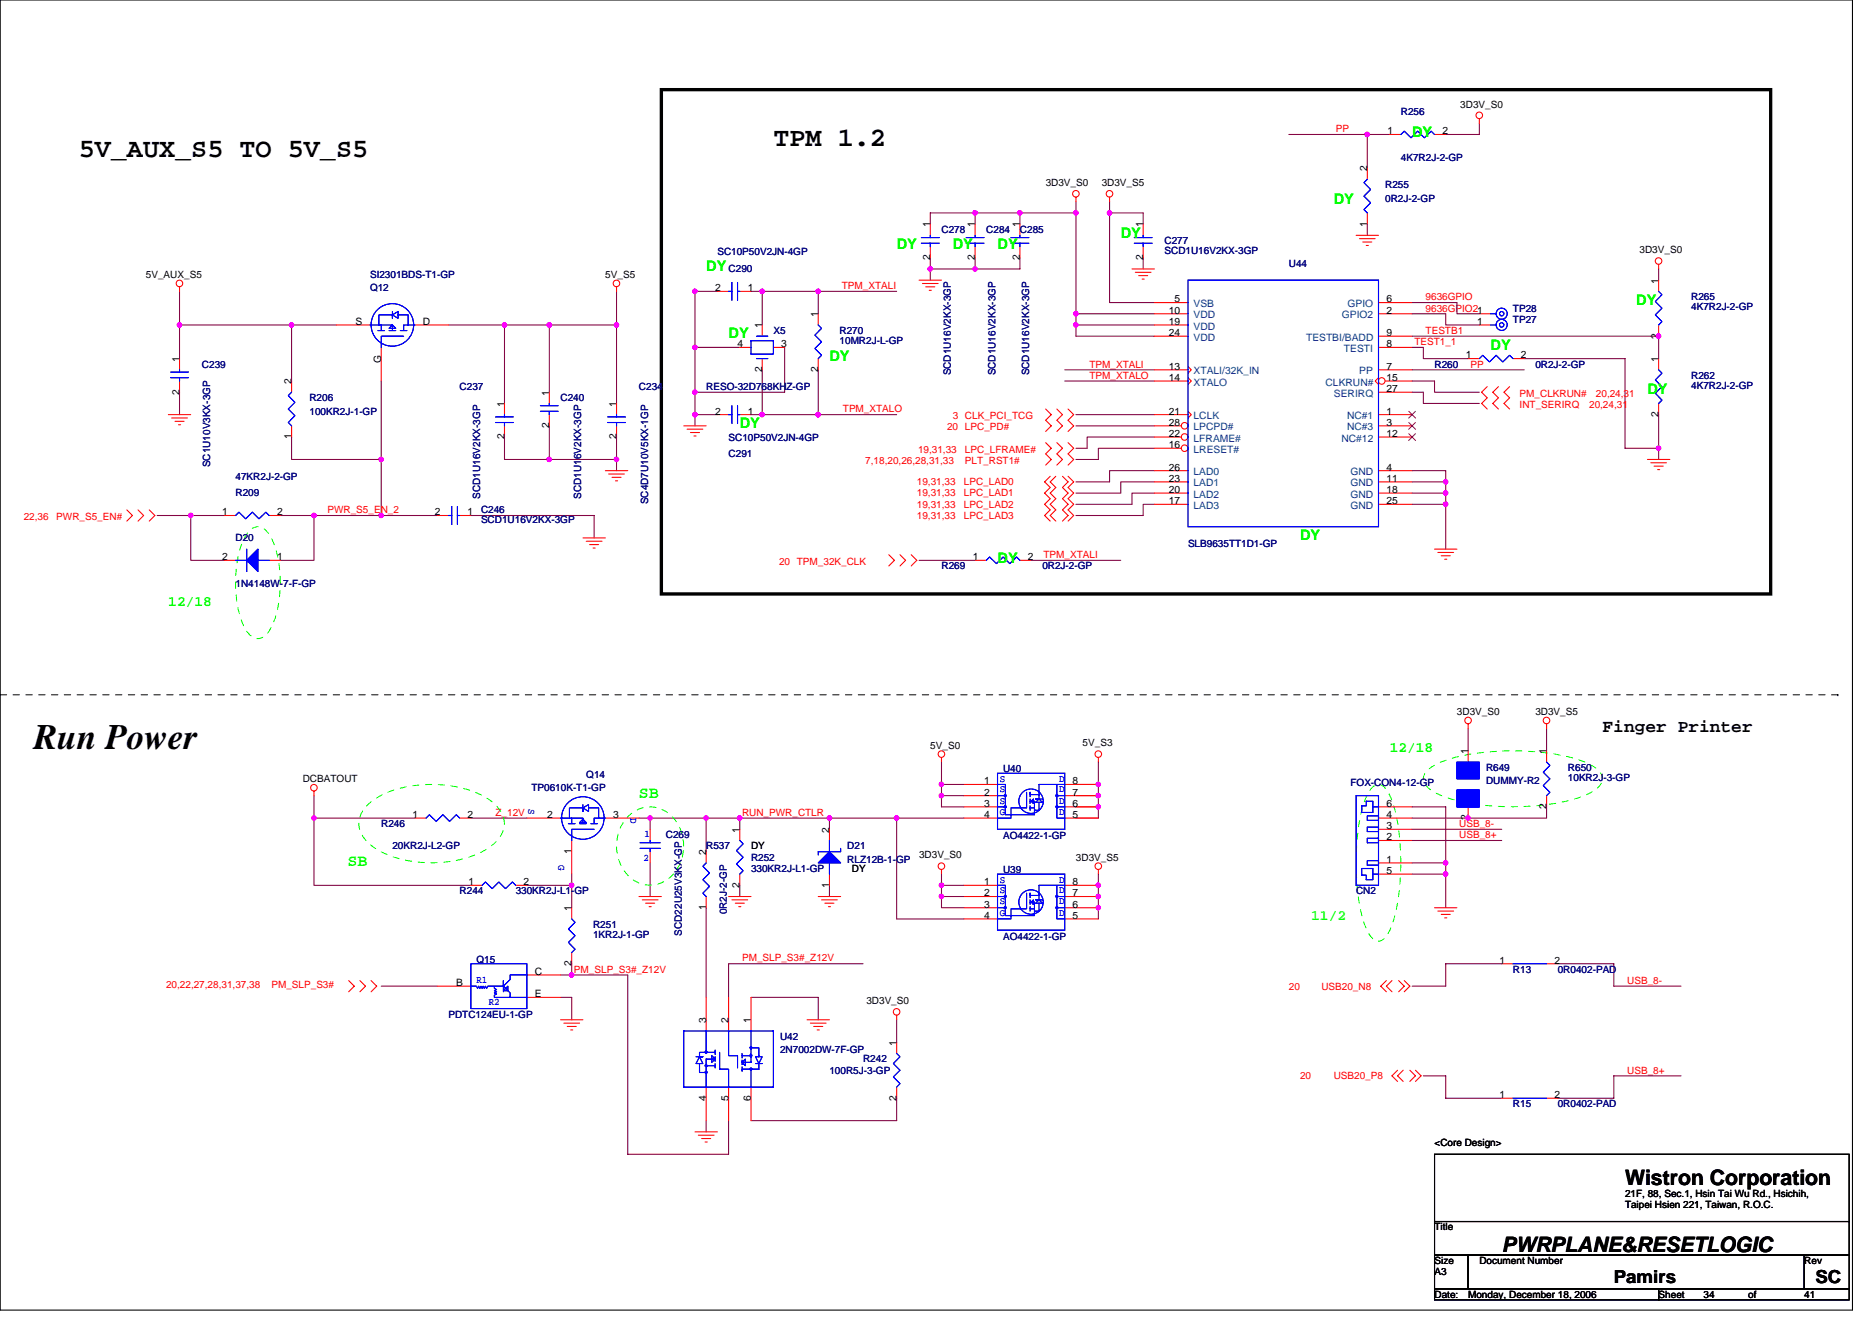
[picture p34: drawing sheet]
<svg xmlns="http://www.w3.org/2000/svg" width="297mm" height="210mm" viewBox="0 0 297 210" stroke-linecap="round" stroke-linejoin="round" font-family="sans-serif">
<defs><g id="words">
<text font-size="5.7" x="5.4" y="118.9">Run Power</text>
<g font-size="4.3">
<text x="122.7" y="23.1">TPM 1.2</text>
<text x="12.5" y="24.9">5V_AUX_S5 TO 5V_S5</text>
</g>
<g font-size="3.4">
<text x="257.8" y="188">Wistron Corporation</text>
<text x="238.3" y="198.7">PWRPLANE&amp;RESETLOGIC</text>
</g>
<g font-size="2.8">
<text x="254.3" y="116.1">Finger Printer</text>
<text x="256.1" y="203.6">Pamirs</text>
<text x="288.1" y="203.6">SC</text>
</g>
<g font-size="2.6" fill="#0f0">
<text x="101.4" y="126.7">SB</text>
<text x="55.2" y="137.4">SB</text>
</g>
<g font-size="2.3" fill="#0f0">
<text x="224.1" y="21.7">DY</text>
<text x="211.6" y="32.4">DY</text>
<text x="142.3" y="39.5">DY</text>
<text x="151.2" y="39.5">DY</text>
<text x="158.3" y="39.5">DY</text>
<text x="177.8" y="37.7">DY</text>
<text x="112.1" y="43">DY</text>
<text x="115.6" y="53.7">DY</text>
<text x="259.6" y="48.4">DY</text>
<text x="131.6" y="57.3">DY</text>
<text x="236.5" y="55.5">DY</text>
<text x="261.4" y="62.6">DY</text>
<text x="117.4" y="67.9">DY</text>
<text x="158.3" y="89.3">DY</text>
<text x="206.3" y="85.7">DY</text>
<text x="26.7" y="96.2">12/18</text>
<text x="220.5" y="119.3">12/18</text>
</g>
<text font-size="2.3" fill="#00ff40" x="208.1" y="145.9">11/2</text>
<g font-size="1.6">
<text x="231.7" y="17.1">3D3V_S0</text>
<text x="220.2" y="21.3">1</text>
<text x="228.9" y="21.3">2</text>
<text x="165.9" y="29.5">3D3V_S0</text>
<text x="174.8" y="29.5">3D3V_S5</text>
<text x="216.9" y="27.2" transform="rotate(-90 216.9 27.2)">2</text>
<text x="216.9" y="35.9" transform="rotate(-90 216.9 35.9)">1</text>
<text x="147.6" y="41.3" transform="rotate(-90 147.6 41.3)">2</text>
<text x="147.6" y="36.1" transform="rotate(-90 147.6 36.1)">1</text>
<text x="154.7" y="41.3" transform="rotate(-90 154.7 41.3)">2</text>
<text x="154.7" y="36.1" transform="rotate(-90 154.7 36.1)">1</text>
<text x="161.8" y="41.3" transform="rotate(-90 161.8 41.3)">2</text>
<text x="161.8" y="36.1" transform="rotate(-90 161.8 36.1)">1</text>
<text x="181.4" y="41.3" transform="rotate(-90 181.4 41.3)">2</text>
<text x="181.4" y="36.1" transform="rotate(-90 181.4 36.1)">1</text>
<text x="260.2" y="40.2">3D3V_S0</text>
<text x="23.2" y="44.1">5V_AUX_S5</text>
<text x="96.1" y="44.1">5V_S5</text>
<text x="113.5" y="46.2">2</text>
<text x="118.6" y="46.2">1</text>
<text x="186.4" y="48">5</text>
<text x="220" y="48">6</text>
<text x="263.2" y="45" transform="rotate(-90 263.2 45)">1</text>
<text x="56.4" y="51.5">S</text>
<text x="67.1" y="51.5">D</text>
<text x="120.9" y="52.1" transform="rotate(-90 120.9 52.1)">1</text>
<text x="129.8" y="50.3" transform="rotate(-90 129.8 50.3)">1</text>
<text x="185.5" y="49.8">10</text>
<text x="185.5" y="51.5">19</text>
<text x="185.5" y="53.3">24</text>
<text x="220" y="53.3">9</text>
<text x="220" y="49.8">2</text>
<text x="234.4" y="51.5">1</text>
<text x="263.2" y="53.7" transform="rotate(-90 263.2 53.7)">2</text>
<text x="28.5" y="57.4" transform="rotate(-90 28.5 57.4)">1</text>
<text x="60.5" y="57.6" transform="rotate(-90 60.5 57.6)">G</text>
<text x="117" y="55.1">4</text>
<text x="120.9" y="59.1" transform="rotate(-90 120.9 59.1)">2</text>
<text x="124" y="55.1">3</text>
<text x="129.8" y="59.1" transform="rotate(-90 129.8 59.1)">2</text>
<text x="185.5" y="58.7">13</text>
<text x="220" y="55.1">8</text>
<text x="220" y="58.7">7</text>
<text x="232.6" y="56.9">1</text>
<text x="241.3" y="56.9">2</text>
<text x="263.2" y="57.4" transform="rotate(-90 263.2 57.4)">1</text>
<text x="28.5" y="62.6" transform="rotate(-90 28.5 62.6)">2</text>
<text x="46.2" y="61" transform="rotate(-90 46.2 61)">2</text>
<text x="80" y="64.5" transform="rotate(-90 80 64.5)">1</text>
<text x="87.1" y="62.8" transform="rotate(-90 87.1 62.8)">1</text>
<text x="97.8" y="64.5" transform="rotate(-90 97.8 64.5)">1</text>
<text x="113.5" y="65.8">2</text>
<text x="118.6" y="65.8">1</text>
<text x="185.5" y="60.4">14</text>
<text x="185.5" y="65.8">21</text>
<text x="220" y="65.8">1</text>
<text x="220" y="60.4">15</text>
<text x="220" y="62.2">27</text>
<text x="46.2" y="69.7" transform="rotate(-90 46.2 69.7)">1</text>
<text x="80" y="69.7" transform="rotate(-90 80 69.7)">2</text>
<text x="87.1" y="67.9" transform="rotate(-90 87.1 67.9)">2</text>
<text x="97.8" y="69.7" transform="rotate(-90 97.8 69.7)">2</text>
<text x="185.5" y="71.1">16</text>
<text x="185.5" y="69.3">22</text>
<text x="185.5" y="67.5">28</text>
<text x="220" y="67.5">3</text>
<text x="220" y="69.3">12</text>
<text x="263.2" y="66.2" transform="rotate(-90 263.2 66.2)">2</text>
<text x="185.5" y="76.4">23</text>
<text x="185.5" y="74.7">26</text>
<text x="220" y="74.7">4</text>
<text x="220" y="76.4">11</text>
<text x="35.2" y="81.8">1</text>
<text x="44" y="81.8">2</text>
<text x="69" y="81.8">2</text>
<text x="74.2" y="81.8">1</text>
<text x="185.5" y="80">17</text>
<text x="185.5" y="78.2">20</text>
<text x="220" y="78.2">18</text>
<text x="220" y="80">25</text>
<text x="35.2" y="88.9">2</text>
<text x="44" y="88.9">1</text>
<text x="154.4" y="88.9">1</text>
<text x="163.1" y="88.9">2</text>
<text x="231.2" y="113.4">3D3V_S0</text>
<text x="243.6" y="113.4">3D3V_S5</text>
<text x="147.6" y="118.8">5V_S0</text>
<text x="171.8" y="118.4">5V_S3</text>
<text x="232.9" y="119.7" transform="rotate(-90 232.9 119.7)">1</text>
<text x="245.4" y="119.7" transform="rotate(-90 245.4 119.7)">1</text>
<text x="48" y="124.1">DCBATOUT</text>
<text x="156.1" y="124.4">1</text>
<text x="170.2" y="124.4">8</text>
<text x="65.5" y="129.8">1</text>
<text x="74.2" y="129.8">2</text>
<text x="86.8" y="129.8">2</text>
<text x="97.3" y="129.8">3</text>
<text x="156.1" y="126.2">2</text>
<text x="156.1" y="128">3</text>
<text x="156.1" y="129.8">4</text>
<text x="170.2" y="129.8">5</text>
<text x="170.2" y="128">6</text>
<text x="170.2" y="126.2">7</text>
<text x="220" y="131.6">3</text>
<text x="220" y="129.8">4</text>
<text x="220" y="128">6</text>
<text x="232.9" y="130.2" transform="rotate(-90 232.9 130.2)">2</text>
<text x="245.4" y="128.4" transform="rotate(-90 245.4 128.4)">2</text>
<text x="90.7" y="135.5" transform="rotate(-90 90.7 135.5)">1</text>
<text x="112" y="135.7" transform="rotate(-90 112 135.7)">2</text>
<text x="117.4" y="132.1" transform="rotate(-90 117.4 132.1)">1</text>
<text x="119.2" y="134.8">DY</text>
<text x="131.6" y="132.1" transform="rotate(-90 131.6 132.1)">2</text>
<text x="145.8" y="136.2">3D3V_S0</text>
<text x="170.7" y="136.5">3D3V_S5</text>
<text x="220" y="136.9">1</text>
<text x="220" y="133.3">2</text>
<text x="74.4" y="140.4">1</text>
<text x="83.1" y="140.4">2</text>
<text x="117.4" y="140.8" transform="rotate(-90 117.4 140.8)">2</text>
<text x="131.6" y="140.8" transform="rotate(-90 131.6 140.8)">1</text>
<text x="135.2" y="138.3">DY</text>
<text x="156.1" y="140.4">1</text>
<text x="156.1" y="142.2">2</text>
<text x="156.1" y="144">3</text>
<text x="170.2" y="144">6</text>
<text x="170.2" y="142.2">7</text>
<text x="170.2" y="140.4">8</text>
<text x="220" y="138.7">5</text>
<text x="90.7" y="144.5" transform="rotate(-90 90.7 144.5)">1</text>
<text x="112" y="144.4" transform="rotate(-90 112 144.4)">1</text>
<text x="156.1" y="145.8">4</text>
<text x="170.2" y="145.8">5</text>
<text x="84.9" y="154.7">C</text>
<text x="90.7" y="153.3" transform="rotate(-90 90.7 153.3)">2</text>
<text x="237.9" y="152.9">1</text>
<text x="246.7" y="152.9">2</text>
<text x="72.4" y="156.4">B</text>
<text x="84.9" y="158.2">E</text>
<text x="137.5" y="159.3">3D3V_S0</text>
<text x="112" y="162.3" transform="rotate(-90 112 162.3)">3</text>
<text x="115.6" y="162.3" transform="rotate(-90 115.6 162.3)">2</text>
<text x="119.1" y="162.3" transform="rotate(-90 119.1 162.3)">1</text>
<text x="142.3" y="165.9" transform="rotate(-90 142.3 165.9)">1</text>
<text x="112" y="174.6" transform="rotate(-90 112 174.6)">4</text>
<text x="115.6" y="174.6" transform="rotate(-90 115.6 174.6)">5</text>
<text x="119.1" y="174.6" transform="rotate(-90 119.1 174.6)">6</text>
<text x="142.3" y="174.6" transform="rotate(-90 142.3 174.6)">2</text>
<text x="237.9" y="174.2">1</text>
<text x="246.7" y="174.2">2</text>
<text x="227.6" y="181.9">&lt;Core Design&gt;</text>
<text x="257.8" y="189.9">21F, 88, Sec.1, Hsin Tai Wu Rd., Hsichih,</text>
<text x="257.8" y="191.7">Taipei Hsien 221, Taiwan, R.O.C.</text>
<text x="227.6" y="195.2">Title</text>
<text x="227.6" y="200.6">Size</text>
<text x="227.6" y="202.3">A3</text>
<text x="234.7" y="200.6">Document Number</text>
<text x="286.3" y="200.6">Rev</text>
<text x="227.6" y="205.9">Date:</text>
<text x="233" y="205.9">Monday, December 18, 2006</text>
<text x="263.2" y="205.9">Sheet</text>
<text x="270.3" y="205.9">34</text>
<text x="277.4" y="205.9">of</text>
<text x="286.3" y="205.9">41</text>
</g>
<g font-size="1.6" fill="#f00">
<text x="212" y="21">PP</text>
<text x="133.6" y="45.9">TPM_XTALI</text>
<text x="226.2" y="47.6">9636GPIO</text>
<text x="226.2" y="49.4">9636GPIO21</text>
<text x="226.2" y="53">TESTB1</text>
<text x="172.9" y="58.3">TPM_XTALI</text>
<text x="224.4" y="54.8">TEST1_1</text>
<text x="233.3" y="58.3">PP</text>
<text x="133.7" y="65.4">TPM_XTALO</text>
<text x="172.9" y="60.1">TPM_XTALO</text>
<text x="241.1" y="62.9">PM_CLKRUN#</text>
<text x="241.1" y="64.7">INT_SERIRQ</text>
<text x="252.2" y="64.7">20,24,31</text>
<text x="253.2" y="62.9">20,24,31</text>
<text x="145.7" y="71.8">19,31,33</text>
<text x="150.3" y="68.3">20 LPC_PD#</text>
<text x="151.2" y="66.5">3 CLK_PCI_TCG</text>
<text x="153.1" y="71.8">LPC_LFRAME#</text>
<text x="137.3" y="73.6">7,18,20,26,28,31,33</text>
<text x="145.5" y="77">19,31,33</text>
<text x="152.9" y="77">LPC_LAD0</text>
<text x="153.1" y="73.6">PLT_RST1#</text>
<text x="3.8" y="82.5">22,36</text>
<text x="8.9" y="82.5">PWR_S5_EN#</text>
<text x="52" y="81.4">PWR_S5_EN_2</text>
<text x="145.5" y="80.5">19,31,33</text>
<text x="145.5" y="78.8">19,31,33</text>
<text x="145.5" y="82.3">19,31,33</text>
<text x="152.9" y="80.5">LPC_LAD2</text>
<text x="152.9" y="78.8">LPC_LAD1</text>
<text x="152.9" y="82.3">LPC_LAD3</text>
<text x="123.6" y="89.6">20 TPM_32K_CLK</text>
<text x="165.6" y="88.5">TPM_XTALI</text>
<text x="78.6" y="129.4">Z_12V</text>
<text x="117.7" y="129.4">RUN_PWR_CTLR</text>
<text x="231.5" y="131.2">USB_8-</text>
<text x="231.5" y="133">USB_8+</text>
<text x="91.1" y="154.3">PM_SLP_S3#_Z12V</text>
<text x="117.7" y="152.5">PM_SLP_S3#_Z12V</text>
<text x="26.3" y="156.8">20,22,27,28,31,37,38</text>
<text x="43.1" y="156.8">PM_SLP_S3#</text>
<text x="204.5" y="157">20</text>
<text x="209.7" y="157">USB20_N8</text>
<text x="258.2" y="156.1">USB_8-</text>
<text x="206.3" y="171.2">20</text>
<text x="211.6" y="171.2">USB20_P8</text>
<text x="258.2" y="170.3">USB_8+</text>
</g>
<g font-size="1.6" fill="#000080">
<text x="222.3" y="18.3">R256</text>
<text x="219.8" y="29.9">R255</text>
<text x="222.3" y="25.6">4K7R2J-2-GP</text>
<text x="219.8" y="32">0R2J-2-GP</text>
<text x="113.8" y="40.5">SC10P50V2JN-4GP</text>
<text x="149.4" y="37">C278</text>
<text x="156.5" y="37">C284</text>
<text x="161.8" y="37">C285</text>
<text x="184.8" y="38.8">C277</text>
<text x="184.8" y="40.4">SCD1U16V2KX-3GP</text>
<text x="58.7" y="46.2">Q12</text>
<text x="58.7" y="44.1">SI2301BDS-T1-GP</text>
<text x="115.6" y="43.2">C290</text>
<text x="204.5" y="42.3">U44</text>
<text x="268.3" y="47.6">R265</text>
<text x="122.7" y="53">X5</text>
<text x="133.2" y="53">R270</text>
<text x="240.1" y="51.2">TP27</text>
<text x="240.1" y="49.4">TP28</text>
<text x="268.3" y="49.3">4K7R2J-2-GP</text>
<text x="32" y="58.3">C239</text>
<text x="133.2" y="54.6">10MR2J-L-GP</text>
<text x="150.9" y="59.6" transform="rotate(-90 150.9 59.6)">SCD1U16V2KX-3GP</text>
<text x="158" y="59.6" transform="rotate(-90 158 59.6)">SCD1U16V2KX-3GP</text>
<text x="163.3" y="59.6" transform="rotate(-90 163.3 59.6)">SCD1U16V2KX-3GP</text>
<text x="227.6" y="58.3">R260</text>
<text x="243.6" y="58.3">0R2J-2-GP</text>
<text x="49.1" y="63.6">R206</text>
<text x="49.1" y="65.8">100KR2J-1-GP</text>
<text x="72.9" y="61.9">C237</text>
<text x="88.9" y="63.6">C240</text>
<text x="101.4" y="61.9">C234</text>
<text x="112.1" y="61.9">RESO-32D768KHZ-GP</text>
<text x="268.3" y="60.1">R262</text>
<text x="268.3" y="61.7">4K7R2J-2-GP</text>
<text x="115.6" y="70">SC10P50V2JN-4GP</text>
<text x="33.4" y="74.1" transform="rotate(-90 33.4 74.1)">SC1U10V3KX-3GP</text>
<text x="37.4" y="76.1">47KR2J-2-GP</text>
<text x="115.6" y="72.5">C291</text>
<text x="37.4" y="78.8">R209</text>
<text x="76.2" y="79.1" transform="rotate(-90 76.2 79.1)">SCD1U16V2KX-3GP</text>
<text x="76.3" y="81.4">C246</text>
<text x="76.3" y="83">SCD1U16V2KX-3GP</text>
<text x="92.2" y="79.1" transform="rotate(-90 92.2 79.1)">SCD1U16V2KX-3GP</text>
<text x="102.9" y="80" transform="rotate(-90 102.9 80)">SC4D7U10V5KX-1GP</text>
<text x="37.4" y="85.9">D20</text>
<text x="188.5" y="86.8">SLB9635TT1D1-GP</text>
<text x="37.4" y="93.2">1N4148W-7-F-GP</text>
<text x="149.4" y="90.3">R269</text>
<text x="165.4" y="90.3">0R2J-2-GP</text>
<text x="84.3" y="125.5">TP0610K-T1-GP</text>
<text x="93" y="123.4">Q14</text>
<text x="159.2" y="122.5">U40</text>
<text x="214.3" y="124.6">FOX-CON4-12-GP</text>
<text x="235.8" y="122.3">R649</text>
<text x="235.8" y="124.5">DUMMY-R2</text>
<text x="248.8" y="122.3">R650</text>
<text x="248.8" y="123.9">10KR2J-3-GP</text>
<text x="60.5" y="131.2">R246</text>
<text x="62.3" y="134.8">20KR2J-L2-GP</text>
<text x="105.7" y="133">C269</text>
<text x="112.1" y="134.8">R537</text>
<text x="119.2" y="136.5">R252</text>
<text x="134.4" y="134.8">D21</text>
<text x="134.4" y="136.9">RLZ12B-1-GP</text>
<text x="159.2" y="133.2">AO4422-1-GP</text>
<text x="72.9" y="141.9">R244</text>
<text x="81.8" y="141.9">330KR2J-L1-GP</text>
<text x="119.2" y="138.3">330KR2J-L1-GP</text>
<text x="159.2" y="138.5">U39</text>
<text x="215.2" y="141.9">CN2</text>
<text x="94.1" y="147.2">R251</text>
<text x="94.1" y="148.8">1KR2J-1-GP</text>
<text x="108.2" y="148.5" transform="rotate(-90 108.2 148.5)">SCD22U25V3KX-GP</text>
<text x="115.3" y="145.1" transform="rotate(-90 115.3 145.1)">0R2J-2-GP</text>
<text x="159.2" y="149.2">AO4422-1-GP</text>
<text x="75.6" y="152.7">Q15</text>
<text x="240.1" y="154.3">R13</text>
<text x="247.2" y="154.3">0R0402-PAD</text>
<text x="71.2" y="161.4">PDTC124EU-1-GP</text>
<text x="123.8" y="165">U42</text>
<text x="123.8" y="167.1">2N7002DW-7F-GP</text>
<text x="131.6" y="170.3">100R5J-3-GP</text>
<text x="136.9" y="168.6">R242</text>
<text x="240.1" y="175.7">R15</text>
<text x="247.2" y="175.7">0R0402-PAD</text>
</g>
<g font-size="1.6" fill="#004080">
<text x="189.4" y="48.7">VSB</text>
<text x="189.4" y="50.5">VDD</text>
<text x="189.4" y="52.3">VDD</text>
<text x="212.9" y="50.5">GPIO2</text>
<text x="213.8" y="48.7">GPIO</text>
<text x="189.4" y="59.4">XTALI/32K_IN</text>
<text x="189.4" y="54.1">VDD</text>
<text x="207.2" y="54.1">TESTBI/BADD</text>
<text x="213.3" y="55.8">TESTI</text>
<text x="215.7" y="59.4">PP</text>
<text x="189.4" y="61.2">XTALO</text>
<text x="210.3" y="61.2">CLKRUN#</text>
<text x="211.7" y="62.9">SERIRQ</text>
<text x="189.4" y="71.8">LRESET#</text>
<text x="189.4" y="66.5">LCLK</text>
<text x="189.4" y="70.1">LFRAME#</text>
<text x="189.4" y="68.3">LPCPD#</text>
<text x="212.8" y="70.1">NC#12</text>
<text x="213.7" y="66.5">NC#1</text>
<text x="213.7" y="68.3">NC#3</text>
<text x="189.4" y="77.2">LAD1</text>
<text x="189.4" y="75.4">LAD0</text>
<text x="214.3" y="75.4">GND</text>
<text x="214.3" y="77.2">GND</text>
<text x="189.4" y="80.7">LAD3</text>
<text x="189.4" y="79">LAD2</text>
<text x="214.3" y="79">GND</text>
<text x="214.3" y="80.7">GND</text>
</g>
<g font-size="1.6" fill="#00f">
<text x="158.6" y="124.1">S</text>
<text x="158.6" y="125.7">S</text>
<text x="168.1" y="125.7">D</text>
<text x="168.1" y="124.1">D</text>
<text x="83.9" y="128.4" transform="rotate(90 83.9 128.4)">S</text>
<text x="100" y="129.8" transform="rotate(90 100 129.8)">D</text>
<text x="158.6" y="127.5">S</text>
<text x="158.6" y="129.3">G</text>
<text x="168.1" y="129.3">D</text>
<text x="168.1" y="127.5">D</text>
<text x="88.6" y="137.3" transform="rotate(90 88.6 137.3)">G</text>
<text x="102.1" y="136.5">2</text>
<text x="102.3" y="132.8">1</text>
<text x="158.6" y="140.1">S</text>
<text x="158.6" y="141.7">S</text>
<text x="158.6" y="143.5">S</text>
<text x="168.1" y="143.5">D</text>
<text x="168.1" y="141.7">D</text>
<text x="168.1" y="140.1">D</text>
<text x="158.6" y="145.3">G</text>
<text x="168.1" y="145.3">D</text>
<text x="75.6" y="155.9">R1</text>
<text x="77.6" y="159.5">R2</text>
</g>
</g></defs>
<path d="M0 0h293.9v207.9h-293.9zM227.6 183.1h65.8v10.7h-65.8zM227.6 193.8h65.8v5.3h-65.8zM227.6 199.1h5.4v5.4h-5.4zM233 199.1h53.3v5.4h-53.3zM286.3 199.1h7.1v5.4h-7.1zM227.6 204.5h35.6v1.7h-35.6zM263.2 204.5h30.2v1.7h-30.2z" fill="none" stroke="#000" stroke-width=".17"/>
<g fill="none" stroke="#800040" stroke-width=".17">
<path d="M234.7 19.6v1.7h-5.3M147.6 35.6v-1.8h7.1v1.8M154.7 33.8h7.1v1.8M161.8 33.8h8.9M170.7 32v21.3h12.5M176.1 33.8v14.2h7.1M176.1 33.8h5.3v1.8M176.1 32v1.8M204.5 21.3h16M217 21.3v5.4M217 35.6v1.7M28.5 51.6h24.9"/>
<path d="M28.5 46.2v10.7M46.3 51.6v8.9M71.2 51.6h8.8v12.4M80 51.6h17.8M87.2 51.6v10.6M97.8 46.2v17.8M110.3 55.1v7.1h14.2v-7.1M110.3 55.1h7.1M113.8 46.2h-3.5v8.9M119.2 46.2h23.1M120.9 46.2v5.4M120.9 58.7v7.1"/>
<path d="M129.8 46.2v3.6M129.8 58.7v7.1M147.6 40.9v3.5M154.7 40.9v1.8M161.8 40.9v1.8h-14.2M168.9 58.7h14.3M170.7 49.8h12.5M170.7 51.6h12.5M181.4 40.9v1.8M224.1 48h7.1v1.8h3.5M224.1 49.8h5.3v1.8h5.3M224.1 55.1h1.7v1.8h7.2"/>
<path d="M224.1 53.3h39.1v3.6M224.1 58.7h17.7M241.8 56.9h16v14.2h5.4M263.2 42.7v1.7M28.5 62.2v3.6M46.3 69.3v3.6h14.2M60.5 60.5v21.3M80 69.3v3.6h7.2M87.2 72.9h10.6v1.8M87.2 67.6v5.3M97.8 69.3v3.6M110.3 65.8h3.5"/>
<path d="M110.3 62.2v5.4M119.2 65.8h23.1M168.9 60.5h14.3M170.7 65.8h12.5M170.7 67.6h12.5M183.2 74.7h-7.1v1.8h-5.4M183.2 76.5h-5.4v1.7h-7.1M183.2 78.2h-3.6v1.8h-8.9M183.2 71.1h-8.9v1.8h-3.6M183.2 69.3h-10.7v1.8h-1.8M224.1 60.5h3.5v1.7h7.1M224.1 62.2h1.7v1.8h8.9"/>
<path d="M224.1 76.5h5.3M224.1 78.2h5.3M224.1 74.7h5.3v12.4M263.2 65.8v7.1M24.9 81.8h10.7M30.3 81.8v7.1h5.3M44.5 81.8h5.3v7.1h-5.3M49.8 81.8h19.6M74.7 81.8h19.6v3.5M145.8 88.9h8.9M163.6 88.9h14.2M183.2 80h-1.8v1.8h-10.7"/>
<path d="M224.1 80h5.3M233 115.6v3.5M245.4 115.6v3.5M49.8 126.2v3.6h16M49.8 129.8v10.7h24.9M74.7 129.8h8.9M90.7 138.7v5.3M101.4 129.8h40.9M103.2 129.8v1.8M103.2 136.9v5.3M112.1 129.8v5.3M117.4 129.8v1.8"/>
<path d="M131.6 129.8v1.8M149.4 120.9v7.1h3.5M149.4 138.7v3.5M149.4 126.2h3.5M149.4 124.5h3.5M152.9 129.8h-10.6v16h10.6M170.7 126.2h3.6M170.7 128h3.6M170.7 124.5h3.6M174.3 120.9v8.9h-3.6M174.3 138.7v7.1M224.1 128h5.3v16"/>
<path d="M224.1 138.7h5.3M224.1 133.3h14.2M224.1 136.9h5.3M224.1 131.6h14.2M245.4 128v1.8h-21.3M60.5 156.5h8.9M83.6 140.5h7.1M88.9 158.2h1.8v3.6M88.9 154.7h10.7v28.4h16v-5.3M90.7 152.9v1.8M112.1 144v14.2M117.4 140.5v1.7"/>
<path d="M119.2 158.2h10.6v3.6M131.6 140.5v1.7M136.9 152.9h-21.3v5.3M149.4 142.2v1.8h3.5M149.4 140.5h3.5M149.4 142.2h3.5M238.3 152.9h-8.9v3.6h-5.3M247.2 152.9h8.9v3.6h10.6M112.1 177.8v1.8M142.3 161.8v3.6M142.3 174.2v3.6h-23.1M225.8 170.7h3.6v3.5h8.9"/>
<path d="M266.7 170.7h-10.6v3.5h-8.9"/>
</g>
<g fill="#f0f" stroke="#f0f" stroke-width=".17">
<circle cx="149.4" cy="140.4" r=".35"/>
<circle cx="149.4" cy="142.2" r=".35"/>
<circle cx="174.3" cy="144" r=".35"/>
<circle cx="174.3" cy="142.2" r=".35"/>
<circle cx="149.4" cy="126.2" r=".35"/>
<circle cx="149.4" cy="124.4" r=".35"/>
<circle cx="174.3" cy="128" r=".35"/>
<circle cx="174.3" cy="124.4" r=".35"/>
<circle cx="174.3" cy="126.2" r=".35"/>
<circle cx="174.3" cy="140.4" r=".35"/>
<circle cx="103.2" cy="129.8" r=".35"/>
<circle cx="142.3" cy="129.8" r=".35"/>
<circle cx="131.6" cy="129.8" r=".35"/>
<circle cx="112" cy="129.8" r=".35"/>
<circle cx="49.8" cy="129.8" r=".35"/>
<circle cx="90.7" cy="140.4" r=".35"/>
<circle cx="90.7" cy="154.7" r=".35"/>
<circle cx="161.8" cy="33.8" r=".35"/>
<circle cx="154.7" cy="33.8" r=".35"/>
<circle cx="154.7" cy="42.7" r=".35"/>
<circle cx="229.4" cy="76.4" r=".35"/>
<circle cx="229.4" cy="80" r=".35"/>
<circle cx="263.2" cy="53.3" r=".35"/>
<circle cx="216.9" cy="21.3" r=".35"/>
<circle cx="263.2" cy="71.1" r=".35"/>
<circle cx="176" cy="33.8" r=".35"/>
<circle cx="147.6" cy="42.7" r=".35"/>
<circle cx="229.4" cy="78.2" r=".35"/>
<circle cx="129.8" cy="65.8" r=".35"/>
<circle cx="129.8" cy="46.2" r=".35"/>
<circle cx="110.3" cy="65.8" r=".35"/>
<circle cx="170.7" cy="51.5" r=".35"/>
<circle cx="170.7" cy="49.8" r=".35"/>
<circle cx="170.7" cy="33.8" r=".35"/>
<circle cx="60.5" cy="81.8" r=".35"/>
<circle cx="60.5" cy="72.9" r=".35"/>
<circle cx="46.3" cy="51.5" r=".35"/>
<circle cx="97.8" cy="72.9" r=".35"/>
<circle cx="87.1" cy="72.9" r=".35"/>
<circle cx="87.1" cy="51.5" r=".35"/>
<circle cx="80" cy="51.5" r=".35"/>
<circle cx="97.8" cy="51.5" r=".35"/>
<circle cx="28.5" cy="51.5" r=".35"/>
<circle cx="49.8" cy="81.8" r=".35"/>
<circle cx="30.3" cy="81.8" r=".35"/>
<circle cx="110.3" cy="55.1" r=".35"/>
<circle cx="110.3" cy="62.2" r=".35"/>
<circle cx="120.9" cy="46.2" r=".35"/>
<circle cx="120.9" cy="65.8" r=".35"/>
<circle cx="110.3" cy="46.2" r=".35"/>
<circle cx="229.4" cy="136.9" r=".35"/>
<circle cx="229.4" cy="138.7" r=".35"/>
<circle cx="117.4" cy="129.8" r=".35"/>
<circle cx="232.9" cy="129.8" r=".35"/>
</g>
<g fill="none" stroke="#f00" stroke-width=".17">
<path d="M234.7 18.8v.8M147.6 35.6v1.7M147.6 39.1v1.8M161.8 35.6v1.7M161.8 39.1v1.8M170.7 31.3v.7M176.1 31.3v.7M215.2 37.3h3.5M215.7 37.9h2.5M216.2 38.4h1.5M216.8 38.9h.3M217 26.7v1.7"/>
<path d="M217 33.8v1.8M28.5 45.5v.7M53.4 51.6h5.3M60.5 55.1v5.4M65.8 51.6h5.4M97.8 45.5v.7M145.8 44.4h3.6M146.4 45h2.5M146.9 45.5h1.4M147.4 46.1h.4M179.6 42.7h3.6M180.1 43.2h2.5"/>
<path d="M180.7 43.7h1.4M181.2 44.3h.4M183.2 49.8h5.3M183.2 48h5.3M183.2 58.7h5.3M188.5 58.1l.5 .6-.5 .5M188.5 59.9l.5 .6-.5 .5M218.7 59.9l-.5 .6 .5 .5M218.7 49.8h5.4M218.7 48h5.4M218.7 58.7h5.4M218.7 55.1h5.4"/>
<path d="M218.7 53.3h5.4M233 56.9h1.7M234.7 51.6h1.8M234.7 49.8h1.8M240.1 56.9h1.7M263.2 42v.7M263.2 44.4v1.8M263.2 51.6v1.7M26.7 65.8h3.6M27.2 66.3h2.5M27.8 66.8h1.4M28.3 67.4h.4"/>
<path d="M87.2 62.2v1.8M87.2 65.8v1.8M96.1 74.7h3.5M96.6 75.2h2.5M97.1 75.7h1.4M97.7 76.3h.3M108.5 67.6h3.6M109 68.1h2.5M109.6 68.6h1.4M110.1 69.2h.3M113.8 65.8h1.8M117.4 65.8h1.8"/>
<path d="M165.9 64.9l.9 .9-.9 .9 .9 .9-.9 .9M165.9 70.2l.9 .9-.9 .9 .9 .9-.9 .9M166.6 75.6l-.8 .9 .8 .8-.8 .9 .8 .9-.8 .9 .8 .9-.8 .9 .8 .9M167.5 75.6l-.9 .9 .9 .8-.9 .9 .9 .9-.9 .9 .9 .9-.9 .9 .9 .9M167.7 64.9l.9 .9-.9 .9 .9 .9-.9 .9M167.7 70.2l.9 .9-.9 .9 .9 .9-.9 .9M168.6 75.6l.9 .9-.9 .8 .9 .9-.9 .9 .9 .9-.9 .9 .9 .9-.9 .9M169.5 64.9l.9 .9-.9 .9 .9 .9-.9 .9M169.5 70.2l.9 .9-.9 .9 .9 .9-.9 .9M169.5 75.6l.9 .9-.9 .8 .9 .9-.9 .9 .9 .9-.9 .9 .9 .9-.9 .9M183.2 60.5h5.3M218.7 67.6h5.4"/>
<path d="M218.7 65.8h5.4M218.7 74.7h5.4M218.7 76.5h5.4M218.7 69.3h5.4M236 61.3l-.9 .9 .9 .9-.9 .9 .9 .9M237.8 61.3l-.9 .9 .9 .9-.9 .9 .9 .9M239.5 61.3l-.8 .9 .8 .9-.8 .9 .8 .9M261.4 72.9h3.6M261.9 73.4h2.5M262.5 74h1.4M263 74.5h.4M20.1 80.9l.9 .9-.9 .9"/>
<path d="M21.9 80.9l.9 .9-.9 .9M23.7 80.9l.9 .9-.9 .9M92.5 85.3h3.6M93 85.9h2.5M93.6 86.4h1.4M94.1 87h.3M141 88l.9 .9-.9 .9M142.8 88l.9 .9-.9 .9M144.6 88l.9 .9-.9 .9M227.6 87.1h3.6M228.2 87.7h2.4M228.7 88.2h1.4"/>
<path d="M229.2 88.7h.4M233 114.9v.7M245.4 114.9v.7M245.4 119.1v1.8M49.8 125.5v.7M65.8 129.8h1.8M72.9 129.8h1.8M112.1 135.1v1.8M131.6 131.6v1.7M131.6 138.7v1.8M149.4 120.2v.7M149.4 138v.7"/>
<path d="M152.9 129.8h5.4M152.9 124.5h5.4M152.9 126.2h5.4M152.9 128h5.4M168.9 129.8h5.4M168.9 124.5h5.4M168.9 126.2h5.4M168.9 128h5.4M174.3 120.2v.7M174.3 138v.7M245.4 126.2v1.8M55.3 155.6l.9 .9-.9 .9"/>
<path d="M57.1 155.6l.9 .9-.9 .9M58.9 155.6l.9 .9-.9 .9M69.4 156.5h5.3M83.6 158.2h5.3M83.6 154.7h5.3M101.4 142.2h3.5M101.9 142.8h2.5M102.4 143.3h1.5M103 143.8h.3M112.1 142.2v1.8M115.6 142.2h3.6M116.1 142.8h2.5"/>
<path d="M116.7 143.3h1.4M117.2 143.8h.4M129.8 142.2h3.6M130.4 142.8h2.5M130.9 143.3h1.4M131.4 143.8h.4M152.9 142.2h5.4M152.9 144h5.4M152.9 140.5h5.4M152.9 145.8h5.4M168.9 142.2h5.4M168.9 144h5.4"/>
<path d="M168.9 140.5h5.4M168.9 145.8h5.4M220 155.6l-.9 .9 .9 .9M220.9 155.6l-.9 .9 .9 .9M221.9 155.6l.9 .9-.9 .9M222.8 155.6l.9 .9-.9 .9M227.6 144h3.6M228.2 144.5h2.4M228.7 145.1h1.4M229.2 145.6h.4M238.3 152.9h1.8M245.4 152.9h1.8"/>
<path d="M88.9 161.8h3.6M89.5 162.3h2.5M90 162.9h1.4M90.5 163.4h.4M110.3 179.6h3.5M128.1 161.8h3.5M128.6 162.3h2.5M129.1 162.9h1.5M129.7 163.4h.3M142.3 161.1v.7M221.8 169.8l-.9 .9 .9 .9M222.6 169.8l-.8 .9 .8 .9"/>
<path d="M223.7 169.8l.9 .9-.9 .9M224.6 169.8l.9 .9-.9 .9M110.8 180.1h2.5M111.3 180.6h1.5M111.9 181.2h.3"/>
<circle cx="234.7" cy="18.3" r=".52"/>
<circle cx="170.7" cy="30.7" r=".52"/>
<circle cx="176" cy="30.7" r=".52"/>
<circle cx="28.5" cy="45" r=".52"/>
<circle cx="97.8" cy="45" r=".52"/>
<circle cx="263.2" cy="41.4" r=".52"/>
<circle cx="149.4" cy="119.6" r=".52"/>
<circle cx="174.3" cy="119.6" r=".52"/>
<circle cx="232.9" cy="114.3" r=".52"/>
<circle cx="245.4" cy="114.3" r=".52"/>
<circle cx="49.8" cy="125" r=".52"/>
<circle cx="149.4" cy="137.4" r=".52"/>
<circle cx="174.3" cy="137.4" r=".52"/>
<circle cx="142.3" cy="160.5" r=".52"/>
</g>
<path d="M0 110.2h291.6M291.6 110.2h.1" fill="none" stroke="#000" stroke-width=".16" stroke-dasharray="1 1 1 1 1 1 1 1"/>
<path d="M104.9 14.2h176.1v80h-176.1z" fill="none" stroke="#000" stroke-width=".53"/>
<path d="M39.4 84.4a1.78 1.78 0 0 1 3 0 13.4 13.4 0 0 1 2.1 8 13.5 13.5 0 0 1-2.1 8.1 1.77 1.77 0 0 1-3 0 13.5 13.5 0 0 1-2-8.1 13.5 13.5 0 0 1 2-8zM58.5 127.5a15.2 15.2 0 0 1 10-3 15.3 15.3 0 0 1 9.9 3 3.9 3.9 0 0 1 0 6.3 15.3 15.3 0 0 1-9.9 3.1 15.2 15.2 0 0 1-10-3.1 3.9 3.9 0 0 1 0-6.3zM100 129.2a4.9 4.9 0 0 1 7.4 1.4 6.6 6.6 0 0 1-2.6 9.5 5.2 5.2 0 0 1-6.7-3.9 6.8 6.8 0 0 1 1.9-7zM217.8 124.9a1.23 1.23 0 0 1 1.9 0 11.3 11.3 0 0 1 2.1 5.7 36.9 36.9 0 0 1-.9 16.1 4.4 4.4 0 0 1-1.7 2.5 1.48 1.48 0 0 1-1.9-.8 16.5 16.5 0 0 1-1.8-6.7 35.9 35.9 0 0 1 1-14.6l.8-1.7zM226.3 122.5a10.6 10.6 0 0 1 5.6-2.6 39.8 39.8 0 0 1 18.8 .7 6 6 0 0 1 3.5 2.4 1.85 1.85 0 0 1-.9 2.2 15.2 15.2 0 0 1-6.6 2.3 39.6 39.6 0 0 1-17.3-1 6 6 0 0 1-3.4-2.4l-.2-.6 .2-.5z" fill="none" stroke="#0f0" stroke-width=".16" stroke-dasharray="1 1 1 1 1 1 1 1"/>
<g fill="none" stroke="#00f" stroke-width=".17">
<path d="M146.2 37.7h2.8M146.2 38.6h2.8M147.6 37.3v.4M147.6 38.6v.5M160.4 37.7h2.9M160.4 38.6h2.9M161.8 37.3v.4M161.8 38.6v.5M217 28.4l-.6 .6 1.1 1.1-1.1 1 1.1 1.1-1.1 1.1 .6 .5M58.7 51.6h1.8v.9M60 52.5h1M60.5 51.6h1.8v.9"/>
<path d="M61.7 52.1l.6-.5 .5 .5zM61.7 52.5h1.1M62.3 49.4v1.1v-.5h-2.2v1.6M62.3 50l.9-.6v1.1zM63.2 50h1.6v1.6M63.5 52.5h1.1M64 53.3h-3.5v1.8M65.8 51.6h-1.8v.9M234.7 56.9l.6-.5 1 1 1.1-1 1.1 1 1-1 .6 .5M236.5 51.6h.9M236.5 49.8h.9M263.2 46.2l.5 .6-1 1 1 1.1-1 1.1 1 1-.5 .6"/>
<path d="M85.7 64.4h2.9M85.7 65.3h2.9M87.2 64v.4M87.2 65.3v.5M115.6 65.8h.5M116.1 64.4v2.8M117 65.8h.4M117 64.4v2.8M67.6 129.8l.5-.5 1.1 1 1.1-1 1 1 1.1-1 .5 .5M112.1 136.9l-.6 .5 1.1 1.1-1.1 1.1 1.1 1-1.1 1.1 .6 .5M131.6 133.3v1.8M131.6 136.9v1.8"/>
<path d="M133.4 134.6v.5h-3.6v.6M158.3 124.5h1.2v4.8h4.6v-2.2h-.7M158.3 128h1.2M158.3 126.2h1.2M158.3 138.7h10.6v8.9h-10.6zM158.3 122.7h10.6v8.9h-10.6zM159.4 126.1h.2v.2h-.2zM159.4 127.9h.2v.2h-.2zM162.9 125.7v2.5h-2.5v1.6h-2.1M163.4 126.8v.7M163.4 127.8v.7M163.4 128.2h.7"/>
<path d="M163.6 127.1l.4-.3v.7zM164.9 127.3v1.2h-.8M164.9 126.1h-1.5v-.4v.7M167.6 127.9h.2v.2h-.2zM167.6 126.1h.2v.2h-.2zM167.7 124.5v5.3h1.2M167.7 128h1.2M167.7 126.2h1.2M168.9 124.5h-4v2.3l.5 .5h-1.1l.6-.5h-.6h1.1M245.4 120.9l.5 .5-1 1.1 1 1.1-1 1 1 1.1-.5 .5M74.7 156.5h.9l.2 .3 .2-.3 .1 .3 .2-.3 .2 .3 .2-.3 .2 .3 .1-.3 .2 .3 .2-.3h2.5v-.9v1.8M74.7 152.9h8.9v7.1h-8.9z"/>
<path d="M78.4 156.5v.3l.4 .2-.4 .2 .4 .2-.4 .1 .4 .2-.4 .2v.3h2.5M80.6 156.5v.7h-.7zM83.6 154.7h-2.7v.7l-1 1.1 1 1v.7h2.7M158.3 140.5h1.2v4.8h4.6v-2.2h-.7M158.3 144h1.2M158.3 142.2h1.2M159.4 142.1h.2v.2h-.2zM159.4 143.9h.2v.2h-.2zM162.9 141.7v2.5h-2.5v1.6h-2.1M163.4 144.2h.7M163.4 142.8v.7M163.4 143.8v.7"/>
<path d="M163.6 143.1l.4-.3v.7zM164.9 143.3v1.2h-.8M164.9 142.1h-1.5v-.4v.7M167.6 143.9h.2v.2h-.2zM167.6 142.1h.2v.2h-.2zM167.7 140.5v5.3h1.2M167.7 144h1.2M167.7 142.2h1.2M168.9 140.5h-4v2.3l.5 .5h-1.1l.6-.5h-.6h1.1M240.1 152.9h5.3"/>
<circle cx="62.3" cy="51.5" r="3.4"/>
<circle cx="238.3" cy="51.5" r=".35"/>
<circle cx="238.3" cy="49.8" r=".35"/>
<circle cx="238.3" cy="49.8" r=".88"/>
<circle cx="238.3" cy="51.5" r=".88"/>
<circle cx="163.6" cy="127.1" r="1.94"/>
<circle cx="163.6" cy="143.1" r="1.94"/>
</g>
<g fill="#00f" stroke="#00f" stroke-width=".17">
<path d="M129.8 136.9l1.8-1.8 1.8 1.8z" fill-rule="evenodd"/>
<path d="M129.8 136.9l1.8-1.8 1.8 1.8z" fill-rule="evenodd"/>
</g>
<path d="M223.5 65.3l1.1 1M223.5 67l1.1 1.1M223.5 68.8l1.1 1.1M224.6 65.3l-1.1 1M224.6 67l-1.1 1.1M224.6 68.8l-1.1 1.1" fill="none" stroke="#804000" stroke-width=".16"/>
<circle cx="219.2" cy="60.4" r=".52" fill="#fff" stroke="#f00" stroke-width=".17"/>
<path d="M219.8 60.5h4.3" fill="none" stroke="#f00" stroke-width=".17"/>
<circle cx="188" cy="71.1" r=".52" fill="#fff" stroke="#f00" stroke-width=".17"/>
<path d="M183.2 51.6h5.3M183.2 71.1h4.2M183.2 78.2h5.3M183.2 65.8h5.3M188.5 65.3l.5 .5-.5 .5M218.7 78.2h5.4M183.2 80h5.3" fill="none" stroke="#f00" stroke-width=".17"/>
<circle cx="188" cy="69.3" r=".52" fill="#fff" stroke="#f00" stroke-width=".17"/>
<path d="M183.2 53.3h5.3M183.2 69.3h4.2M183.2 76.5h5.3M183.2 74.7h5.3M218.7 62.2h5.4M218.7 80h5.4" fill="none" stroke="#f00" stroke-width=".17"/>
<circle cx="188" cy="67.6" r=".52" fill="#fff" stroke="#f00" stroke-width=".17"/>
<g fill="none" stroke="#f00" stroke-width=".17">
<path d="M154.7 35.6v1.7M154.7 39.1v1.8M181.4 35.6v1.7M181.4 39.1v1.8M220.5 21.3h1.8M227.6 21.3h1.8M28.5 56.9v1.8M113.8 46.2h1.8M117.4 46.2h1.8M117.4 55.1h1.8M120.9 51.6v1.7M120.9 56.9v1.8"/>
<path d="M122.7 55.1h1.8M129.8 49.8v1.8M129.8 56.9v1.8M263.2 56.9v1.8M28.5 60.5v1.7M46.3 60.5v1.7M46.3 67.6v1.7M80 64v1.8M80 67.6v1.7M97.8 64v1.8M97.8 67.6v1.7M183.2 67.6h4.2"/>
<path d="M263.2 64v1.8M35.6 81.8h1.8M35.6 88.9h1.8M42.7 81.8h1.8M42.7 88.9h1.8M69.4 81.8h1.8M72.9 81.8h1.8M154.7 88.9h1.8M161.8 88.9h1.8M233 119.1v1.8M83.6 129.8h5.3M90.7 133.3v5.4"/>
<path d="M96.1 129.8h5.3M103.2 131.6v1.7M103.2 135.1v1.8M117.4 131.6v1.7M117.4 138.7v1.8M218.7 129.8h5.4M218.7 138.7h5.4M218.7 136.9h5.4M218.7 133.3h5.4M218.7 131.6h5.4M218.7 128h5.4M233 128v1.8"/>
<path d="M74.7 140.5h1.8M81.8 140.5h1.8M90.7 144v1.8M90.7 151.1v1.8M112.1 158.2v5.4M115.6 158.2v5.4M119.2 158.2v5.4M112.1 172.5v5.3M115.6 172.5v5.3M119.2 172.5v5.3M142.3 165.4v1.7M142.3 172.5v1.7"/>
<path d="M238.3 174.2h1.8M245.4 174.2h1.8"/>
</g>
<g fill="none" stroke="#00f" stroke-width=".17">
<path d="M153.3 37.7h2.8M153.3 38.6h2.8M154.7 37.3v.4M154.7 38.6v.5M180 37.7h2.8M180 38.6h2.8M181.4 37.3v.4M181.4 38.6v.5M222.3 21.3l.5-.5 1.1 1.1 1.1-1.1 1 1.1 1.1-1.1 .5 .5M27.1 59h2.8M27.1 59.9h2.8M28.5 58.7v.3"/>
<path d="M28.5 59.9v.6M115.6 46.2h.5M116.1 44.8v2.8M117 44.8v2.8M117 46.2h.4M119.2 54.1h3.5v2.1h-3.5zM120.1 53.3h1.7M120.1 56.9h1.7M129.8 51.6l.6 .5-1.1 1.1 1.1 1-1.1 1.1 1.1 1.1-.6 .5M188.5 44.5h30.2v39.1h-30.2zM263.2 58.7l.5 .5-1 1.1 1 1-1 1.1 1 1.1-.5 .5M46.3 62.2l-.6 .6 1.1 1-1.1 1.1 1.1 1.1-1.1 1 .6 .6"/>
<path d="M78.6 66.1h2.9M78.6 67h2.9M80 65.8v.3M80 67v.6M96.4 66.1h2.8M96.4 67h2.8M97.8 65.8v.3M97.8 67v.6M37.4 81.8l.5-.5 1.1 1 1-1 1.1 1 1.1-1 .5 .5M37.4 88.9h1.8M39.2 87.1v3.6M40.9 88.9h1.8"/>
<path d="M71.2 81.8h.5M71.7 80.4v2.8M72.6 81.8h.3M72.6 80.4v2.8M156.5 88.9l.5-.5 1.1 1 1.1-1 1 1 1.1-1 .5 .5M88.9 129.8h1.8v.9M90.2 130.7h1M90.7 129.8h1.8v.9M92 130.7h1M92.5 130l.5 .5h-1zM92.5 127.7v1v-.5h-2.1v1.6M92.5 128.2l.9-.5v1z"/>
<path d="M93.4 128.2h1.6v1.6M93.7 130.7h1.1M94.3 131.6h-3.6v1.7M96.1 129.8h-1.8v.9M101.6 134.6h3.2M101.6 133.7h3.2M103.2 133.3v.4M103.2 134.6v.5M117.4 133.3l.5 .6-1 1.1 1 1-1 1.1 1 1.1-.5 .5M215.2 126.2h3.5v14.3h-3.5zM216.1 137.8h1.7v1.8h-1v-.7h-.7zM216.8 127.1h1v1.8h-1.7v-1.1h.7z"/>
<path d="M217 136.5h1.7v.8h-1.7zM217 133h1.7v.7h-1.7zM217 131.2h1.7v.7h-1.7zM217 129.4h1.7v.8h-1.7zM217.8 128h.9M217.8 138.7h.9M76.5 140.5l.5-.6 1.1 1.1 1.1-1.1 1 1.1 1.1-1.1 .5 .6M90.7 145.8l.5 .5-1 1.1 1 1.1-1 1 1 1.1-.5 .5M108.5 163.6h14.2v8.9h-14.2zM111 167.7l.5 1h-1.1zM111 169.8v.4h1.1M111 168.7v1.3"/>
<path d="M111.9 170h.2v.3h-.2zM111.9 169h.2v.2h-.2zM111.9 166.8h.2v.3h-.2zM112.1 167h-1.1v.7h.5h-1.1M112.1 163.6v3.4M112.1 167h1.4M112.1 169.1h1.4M113.5 168l-.6 .6v-1.1l.6 .5h-1.4v4.5M113.5 166.6v.7M113.5 167.7v.7M113.5 168.7v.7M114.2 167v2.6h1.4v2.9"/>
<path d="M115.6 163.6v3.9h1.4v1.9M117.7 167.1v.8M117.7 168.2v.7M117.7 169.3v.7M117.7 167.5h1.5M118.3 168v1.1l-.6-.5zM119 169.5h.3v.2h-.3zM119 167.3h.3v.3h-.3zM119 166.1h.3v.2h-.3zM119.2 166.2h1.2v1.5M119.2 163.6v5h-1.5M119.2 169.6v2.9"/>
<path d="M119.9 167.7h1l-.5 1zM119.9 168.7h1M120.4 168.7v.9h-2.7M142.3 167.1l.5 .6-1.1 1 1.1 1.1-1.1 1.1 1.1 1-.5 .6M240.1 174.2h5.3"/>
<circle cx="92.5" cy="129.8" r="3.4"/>
</g>
<g fill="#00f" stroke="#00f" stroke-width=".17">
<path d="M231.2 120.9h3.5v2.7h-3.5z" fill-rule="evenodd"/>
<path d="M231.2 125.3h3.5v2.7h-3.5z" fill-rule="evenodd"/>
<path d="M231.2 125.3h3.5v2.7h-3.5z" fill-rule="evenodd"/>
<path d="M231.2 120.9h3.5v2.7h-3.5z" fill-rule="evenodd"/>
<path d="M231.2 125.3h3.5v2.7h-3.5z" fill-rule="evenodd"/>
<path d="M231.2 125.3h3.5v2.7h-3.5z" fill-rule="evenodd"/>
<path d="M39.2 88.9l1.7-1.8v3.6z" fill-rule="evenodd"/>
<path d="M39.2 88.9l1.7-1.8v3.6z" fill-rule="evenodd"/>
</g>
<g fill="#f0f" stroke="#f0f" stroke-width=".17">
<circle cx="149.4" cy="140.4" r=".35"/>
<circle cx="149.4" cy="142.2" r=".35"/>
<circle cx="174.3" cy="144" r=".35"/>
<circle cx="174.3" cy="142.2" r=".35"/>
<circle cx="149.4" cy="126.2" r=".35"/>
<circle cx="149.4" cy="124.4" r=".35"/>
<circle cx="174.3" cy="128" r=".35"/>
<circle cx="174.3" cy="124.4" r=".35"/>
<circle cx="174.3" cy="126.2" r=".35"/>
<circle cx="174.3" cy="140.4" r=".35"/>
<circle cx="103.2" cy="129.8" r=".35"/>
<circle cx="142.3" cy="129.8" r=".35"/>
<circle cx="131.6" cy="129.8" r=".35"/>
<circle cx="112" cy="129.8" r=".35"/>
<circle cx="49.8" cy="129.8" r=".35"/>
<circle cx="90.7" cy="140.4" r=".35"/>
<circle cx="90.7" cy="154.7" r=".35"/>
<circle cx="161.8" cy="33.8" r=".35"/>
<circle cx="154.7" cy="33.8" r=".35"/>
<circle cx="154.7" cy="42.7" r=".35"/>
<circle cx="229.4" cy="76.4" r=".35"/>
<circle cx="229.4" cy="80" r=".35"/>
<circle cx="263.2" cy="53.3" r=".35"/>
<circle cx="216.9" cy="21.3" r=".35"/>
<circle cx="263.2" cy="71.1" r=".35"/>
<circle cx="176" cy="33.8" r=".35"/>
<circle cx="147.6" cy="42.7" r=".35"/>
<circle cx="229.4" cy="78.2" r=".35"/>
<circle cx="129.8" cy="65.8" r=".35"/>
<circle cx="129.8" cy="46.2" r=".35"/>
<circle cx="110.3" cy="65.8" r=".35"/>
<circle cx="170.7" cy="51.5" r=".35"/>
<circle cx="170.7" cy="49.8" r=".35"/>
<circle cx="170.7" cy="33.8" r=".35"/>
<circle cx="60.5" cy="81.8" r=".35"/>
<circle cx="60.5" cy="72.9" r=".35"/>
<circle cx="46.3" cy="51.5" r=".35"/>
<circle cx="97.8" cy="72.9" r=".35"/>
<circle cx="87.1" cy="72.9" r=".35"/>
<circle cx="87.1" cy="51.5" r=".35"/>
<circle cx="80" cy="51.5" r=".35"/>
<circle cx="97.8" cy="51.5" r=".35"/>
<circle cx="28.5" cy="51.5" r=".35"/>
<circle cx="49.8" cy="81.8" r=".35"/>
<circle cx="30.3" cy="81.8" r=".35"/>
<circle cx="110.3" cy="55.1" r=".35"/>
<circle cx="110.3" cy="62.2" r=".35"/>
<circle cx="120.9" cy="46.2" r=".35"/>
<circle cx="120.9" cy="65.8" r=".35"/>
<circle cx="110.3" cy="46.2" r=".35"/>
<circle cx="229.4" cy="136.9" r=".35"/>
<circle cx="229.4" cy="138.7" r=".35"/>
<circle cx="117.4" cy="129.8" r=".35"/>
<circle cx="232.9" cy="129.8" r=".35"/>
</g>
<use href="#words"/>
</svg>
